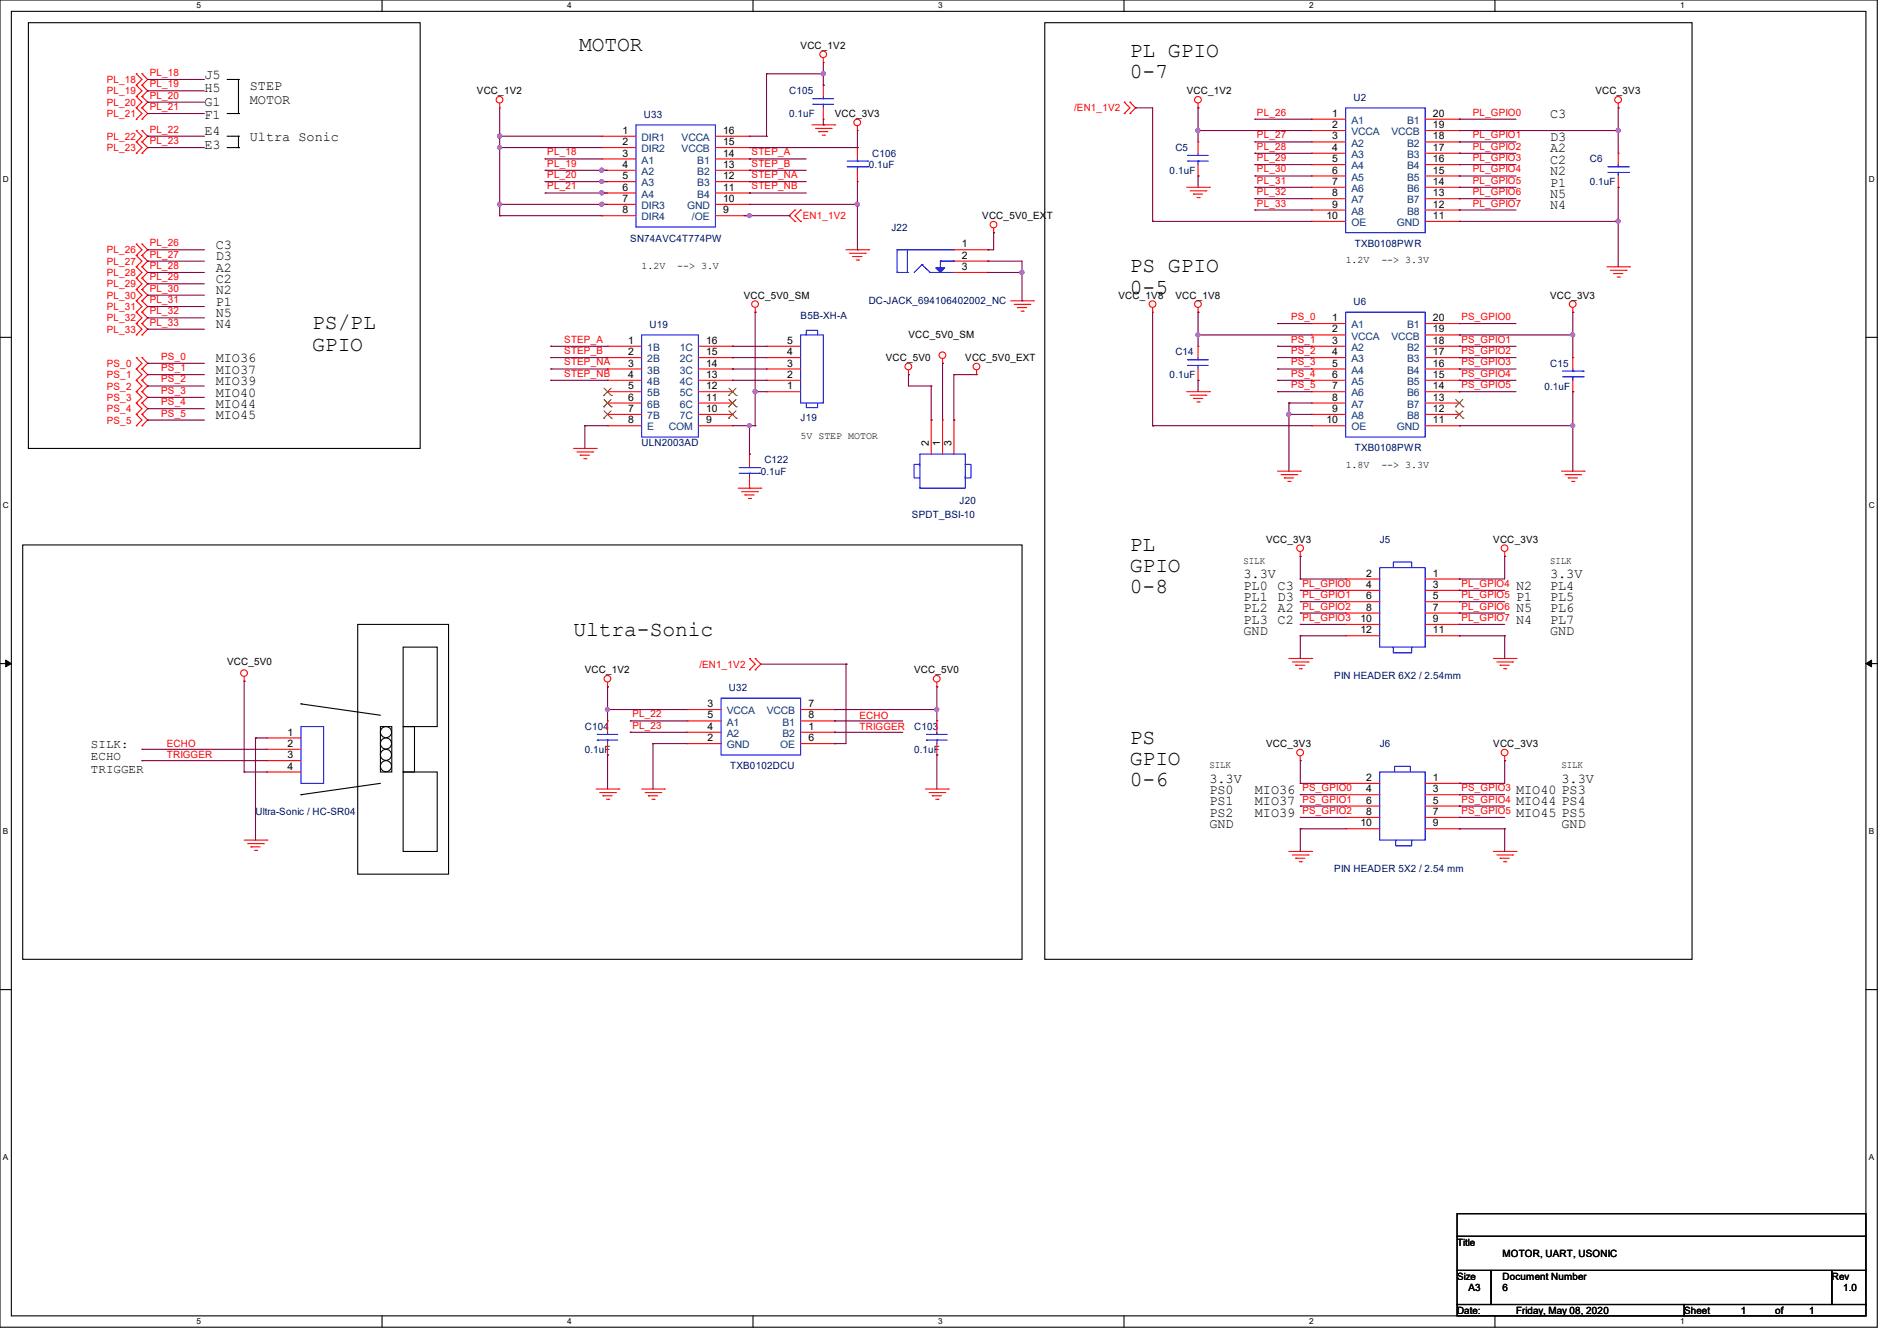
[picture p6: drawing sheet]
<svg xmlns="http://www.w3.org/2000/svg" width="297mm" height="210mm" viewBox="0 0 297 210" stroke-linecap="round" stroke-linejoin="round" font-family="sans-serif">
<defs><g id="words">
<g font-size="3.3">
<text x="90.7" y="8">MOTOR</text>
<text x="176.9" y="8.9">PL GPIO</text>
<text x="176.9" y="12.2">0-7</text>
<text x="176.9" y="42.7">PS GPIO</text>
<text x="176.9" y="46">0-5</text>
<text x="48.9" y="51.6">PS/PL</text>
<text x="48.9" y="54.9">GPIO</text>
<text x="176.9" y="86.2">PL</text>
<text x="176.9" y="89.6">GPIO</text>
<text x="176.9" y="92.9">0-8</text>
<text x="89.8" y="99.6">Ultra-Sonic</text>
<text x="176.9" y="116.5">PS</text>
<text x="176.9" y="119.8">GPIO</text>
<text x="176.9" y="123.1">0-6</text>
</g>
<g font-size="2.1">
<text x="32" y="12.3">J5</text>
<text x="32" y="14.4">H5</text>
<text x="32" y="16.6">G1</text>
<text x="39.1" y="14.1">STEP</text>
<text x="39.1" y="16.2">MOTOR</text>
<text x="32" y="18.7">F1</text>
<text x="32" y="21.2">E4</text>
<text x="32" y="23.3">E3</text>
<text x="39.1" y="22.1">Ultra Sonic</text>
<text x="242.7" y="18.5">C3</text>
<text x="242.7" y="22.1">D3</text>
<text x="242.7" y="23.9">A2</text>
<text x="242.7" y="25.7">C2</text>
<text x="242.7" y="27.4">N2</text>
<text x="242.7" y="29.2">P1</text>
<text x="242.7" y="31">N5</text>
<text x="242.7" y="32.8">N4</text>
<text x="33.8" y="39">C3</text>
<text x="33.8" y="40.8">D3</text>
<text x="33.8" y="42.5">A2</text>
<text x="33.8" y="44.3">C2</text>
<text x="33.8" y="46.1">N2</text>
<text x="33.8" y="47.9">P1</text>
<text x="33.8" y="49.7">N5</text>
<text x="33.8" y="51.4">N4</text>
<text x="33.8" y="56.8">MIO36</text>
<text x="33.8" y="58.5">MIO37</text>
<text x="33.8" y="65.7">MIO45</text>
<text x="33.8" y="63.9">MIO44</text>
<text x="33.8" y="62.1">MIO40</text>
<text x="33.8" y="60.3">MIO39</text>
<text x="194.7" y="94.1">PL1</text>
<text x="194.7" y="92.3">PL0</text>
<text x="194.7" y="90.6">3.3V</text>
<text x="194.7" y="95.9">PL2</text>
<text x="200" y="92.3">C3</text>
<text x="200" y="94.1">D3</text>
<text x="200" y="95.9">A2</text>
<text x="237.4" y="92.3">N2</text>
<text x="237.4" y="94.1">P1</text>
<text x="237.4" y="95.9">N5</text>
<text x="242.7" y="90.6">3.3V</text>
<text x="242.7" y="92.3">PL4</text>
<text x="242.7" y="94.1">PL5</text>
<text x="242.7" y="95.9">PL6</text>
<text x="194.7" y="99.4">GND</text>
<text x="194.7" y="97.7">PL3</text>
<text x="200" y="97.7">C2</text>
<text x="237.4" y="97.7">N4</text>
<text x="242.7" y="99.4">GND</text>
<text x="242.7" y="97.7">PL7</text>
<text x="189.4" y="122.6">3.3V</text>
<text x="189.4" y="124.3">PS0</text>
<text x="196.5" y="124.3">MIO36</text>
<text x="237.4" y="124.3">MIO40 PS3</text>
<text x="244.5" y="122.6">3.3V</text>
<text x="189.4" y="129.7">GND</text>
<text x="189.4" y="126.1">PS1</text>
<text x="189.4" y="127.9">PS2</text>
<text x="196.5" y="126.1">MIO37</text>
<text x="196.5" y="127.9">MIO39</text>
<text x="237.4" y="127.9">MIO45 PS5</text>
<text x="237.4" y="126.1">MIO44 PS4</text>
<text x="244.5" y="129.7">GND</text>
</g>
<g font-size="1.9">
<text x="14.2" y="117.1">SILK:</text>
<text x="14.2" y="119">ECHO</text>
<text x="14.2" y="121">TRIGGER</text>
</g>
<g font-size="1.6" fill="#f00">
<text x="23.5" y="11.9">PL_18</text>
<text x="16.7" y="13">PL_18</text>
<text x="16.7" y="14.8">PL_19</text>
<text x="16.7" y="16.6">PL_20</text>
<text x="23.5" y="13.7">PL_19</text>
<text x="23.5" y="15.5">PL_20</text>
<text x="23.5" y="17.2">PL_21</text>
<text x="168.2" y="17.4">/EN1_1V2</text>
<text x="16.7" y="18.3">PL_21</text>
<text x="16.7" y="21.9">PL_22</text>
<text x="16.7" y="23.7">PL_23</text>
<text x="23.5" y="20.8">PL_22</text>
<text x="23.5" y="22.6">PL_23</text>
<text x="196.8" y="18.1">PL_26</text>
<text x="196.8" y="21.7">PL_27</text>
<text x="196.8" y="23.5">PL_28</text>
<text x="230.6" y="21.7">PL_GPIO1</text>
<text x="230.6" y="23.5">PL_GPIO2</text>
<text x="230.6" y="18.1">PL_GPIO0</text>
<text x="85.7" y="24.3">PL_18</text>
<text x="85.7" y="29.7">PL_21</text>
<text x="85.7" y="26.1">PL_19</text>
<text x="85.7" y="27.9">PL_20</text>
<text x="117.7" y="24.3">STEP_A</text>
<text x="117.7" y="26.1">STEP_B</text>
<text x="117.7" y="27.9">STEP_NA</text>
<text x="117.7" y="29.7">STEP_NB</text>
<text x="196.8" y="25.2">PL_29</text>
<text x="196.8" y="27">PL_30</text>
<text x="196.8" y="28.8">PL_31</text>
<text x="230.6" y="25.2">PL_GPIO3</text>
<text x="230.6" y="27">PL_GPIO4</text>
<text x="230.6" y="28.8">PL_GPIO5</text>
<text x="125.7" y="34.3">EN1_1V2</text>
<text x="196.8" y="30.6">PL_32</text>
<text x="196.8" y="32.3">PL_33</text>
<text x="230.6" y="30.6">PL_GPIO6</text>
<text x="230.6" y="32.3">PL_GPIO7</text>
<text x="16.7" y="39.7">PL_26</text>
<text x="16.7" y="41.4">PL_27</text>
<text x="23.5" y="38.6">PL_26</text>
<text x="23.5" y="40.3">PL_27</text>
<text x="16.7" y="43.2">PL_28</text>
<text x="16.7" y="45">PL_29</text>
<text x="16.7" y="46.8">PL_30</text>
<text x="23.5" y="42.1">PL_28</text>
<text x="23.5" y="43.9">PL_29</text>
<text x="23.5" y="45.7">PL_30</text>
<text x="23.5" y="47.5">PL_31</text>
<text x="16.7" y="48.6">PL_31</text>
<text x="16.7" y="50.3">PL_32</text>
<text x="16.7" y="52.1">PL_33</text>
<text x="23.5" y="49.2">PL_32</text>
<text x="23.5" y="51">PL_33</text>
<text x="88.3" y="53.7">STEP_A</text>
<text x="202.1" y="50.1">PS_0</text>
<text x="202.1" y="53.7">PS_1</text>
<text x="228.8" y="50.1">PS_GPIO0</text>
<text x="228.8" y="53.7">PS_GPIO1</text>
<text x="16.7" y="57.4">PS_0</text>
<text x="16.7" y="59.2">PS_1</text>
<text x="25.2" y="56.3">PS_0</text>
<text x="25.2" y="58.1">PS_1</text>
<text x="25.2" y="59.9">PS_2</text>
<text x="88.3" y="55.5">STEP_B</text>
<text x="88.3" y="57.2">STEP_NA</text>
<text x="88.3" y="59">STEP_NB</text>
<text x="202.1" y="55.5">PS_2</text>
<text x="202.1" y="57.2">PS_3</text>
<text x="202.1" y="59">PS_4</text>
<text x="228.8" y="55.5">PS_GPIO2</text>
<text x="228.8" y="57.2">PS_GPIO3</text>
<text x="228.8" y="59">PS_GPIO4</text>
<text x="16.7" y="61">PS_2</text>
<text x="16.7" y="62.8">PS_3</text>
<text x="16.7" y="64.6">PS_4</text>
<text x="25.2" y="61.7">PS_3</text>
<text x="25.2" y="63.5">PS_4</text>
<text x="25.2" y="65.2">PS_5</text>
<text x="202.1" y="60.8">PS_5</text>
<text x="228.8" y="60.8">PS_GPIO5</text>
<text x="16.7" y="66.3">PS_5</text>
<text x="203.9" y="91.9">PL_GPIO0</text>
<text x="203.9" y="93.7">PL_GPIO1</text>
<text x="203.9" y="95.5">PL_GPIO2</text>
<text x="228.8" y="91.9">PL_GPIO4</text>
<text x="228.8" y="93.7">PL_GPIO5</text>
<text x="228.8" y="95.5">PL_GPIO6</text>
<text x="203.9" y="97.2">PL_GPIO3</text>
<text x="228.8" y="97.2">PL_GPIO7</text>
<text x="109.5" y="104.6">/EN1_1V2</text>
<text x="99" y="112.3">PL_22</text>
<text x="134.6" y="112.6">ECHO</text>
<text x="26.1" y="117">ECHO</text>
<text x="26.1" y="118.8">TRIGGER</text>
<text x="99" y="114.1">PL_23</text>
<text x="134.6" y="114.3">TRIGGER</text>
<text x="203.9" y="123.9">PS_GPIO0</text>
<text x="203.9" y="125.7">PS_GPIO1</text>
<text x="228.8" y="123.9">PS_GPIO3</text>
<text x="228.8" y="125.7">PS_GPIO4</text>
<text x="203.9" y="127.5">PS_GPIO2</text>
<text x="228.8" y="127.5">PS_GPIO5</text>
</g>
<g font-size="1.6">
<text x="125.3" y="7.7">VCC_1V2</text>
<text x="74.7" y="14.8">VCC_1V2</text>
<text x="185.8" y="14.8">VCC_1V2</text>
<text x="249.8" y="14.8">VCC_3V3</text>
<text x="97.4" y="21">1</text>
<text x="97.4" y="22.7">2</text>
<text x="113.2" y="22.7">15</text>
<text x="113.2" y="21">16</text>
<text x="130.7" y="18.3">VCC_3V3</text>
<text x="208.6" y="21.8">3</text>
<text x="208.6" y="23.6">4</text>
<text x="208.6" y="20.1">2</text>
<text x="208.6" y="18.3">1</text>
<text x="224.4" y="20.1">19</text>
<text x="224.4" y="21.8">18</text>
<text x="224.4" y="23.6">17</text>
<text x="224.4" y="18.3">20</text>
<text x="97.4" y="24.5">3</text>
<text x="97.4" y="26.3">4</text>
<text x="97.4" y="28.1">5</text>
<text x="97.4" y="29.8">6</text>
<text x="113.2" y="29.8">11</text>
<text x="113.2" y="28.1">12</text>
<text x="113.2" y="26.3">13</text>
<text x="113.2" y="24.5">14</text>
<text x="208.6" y="25.4">5</text>
<text x="208.6" y="27.2">6</text>
<text x="208.6" y="29">7</text>
<text x="224.4" y="25.4">16</text>
<text x="224.4" y="27.2">15</text>
<text x="224.4" y="29">14</text>
<text x="97.4" y="31.6">7</text>
<text x="97.4" y="33.4">8</text>
<text x="113.2" y="33.4">9</text>
<text x="113.2" y="31.6">10</text>
<text x="153.8" y="34.3">VCC_5V0_EXT</text>
<text x="207.7" y="34.3">10</text>
<text x="208.6" y="30.7">8</text>
<text x="208.6" y="32.5">9</text>
<text x="224.4" y="30.7">13</text>
<text x="224.4" y="32.5">12</text>
<text x="224.4" y="34.3">11</text>
<text x="150.6" y="40.5">2</text>
<text x="150.6" y="38.7">1</text>
<text x="210.7" y="41.2">1.2V</text>
<text x="216.3" y="41.2">--&gt; 3.3V</text>
<text x="100.5" y="42.1">1.2V</text>
<text x="106" y="42.1">--&gt; 3.V</text>
<text x="116.5" y="46.8">VCC_5V0_SM</text>
<text x="150.6" y="42.3">3</text>
<text x="175.1" y="46.8">VCC_1V8</text>
<text x="184" y="46.8">VCC_1V8</text>
<text x="242.7" y="46.8">VCC_3V3</text>
<text x="98.3" y="53.8">1</text>
<text x="110.6" y="53.8">16</text>
<text x="123.2" y="53.8">5</text>
<text x="142.2" y="53">VCC_5V0_SM</text>
<text x="208.6" y="53.8">3</text>
<text x="208.6" y="52.1">2</text>
<text x="208.6" y="50.3">1</text>
<text x="224.4" y="52.1">19</text>
<text x="224.4" y="53.8">18</text>
<text x="224.4" y="50.3">20</text>
<text x="98.3" y="55.6">2</text>
<text x="98.3" y="57.4">3</text>
<text x="98.3" y="59.2">4</text>
<text x="110.6" y="59.2">13</text>
<text x="110.6" y="57.4">14</text>
<text x="110.6" y="55.6">15</text>
<text x="123.2" y="59.2">2</text>
<text x="123.2" y="57.4">3</text>
<text x="123.2" y="55.6">4</text>
<text x="138.7" y="56.6">VCC_5V0</text>
<text x="151.1" y="56.6">VCC_5V0_EXT</text>
<text x="208.6" y="55.6">4</text>
<text x="208.6" y="57.4">5</text>
<text x="208.6" y="59.2">6</text>
<text x="224.4" y="55.6">17</text>
<text x="224.4" y="57.4">16</text>
<text x="224.4" y="59.2">15</text>
<text x="98.3" y="61">5</text>
<text x="98.3" y="62.7">6</text>
<text x="98.3" y="64.5">7</text>
<text x="110.6" y="64.5">10</text>
<text x="110.6" y="62.7">11</text>
<text x="110.6" y="61">12</text>
<text x="123.2" y="61">1</text>
<text x="208.6" y="61">7</text>
<text x="208.6" y="62.7">8</text>
<text x="208.6" y="64.5">9</text>
<text x="224.4" y="61">14</text>
<text x="224.4" y="62.7">13</text>
<text x="224.4" y="64.5">12</text>
<text x="98.3" y="66.3">8</text>
<text x="110.6" y="66.3">9</text>
<text x="125.3" y="68.8">5V STEP MOTOR</text>
<text x="145.4" y="69.9" transform="rotate(-90 145.4 69.9)">2</text>
<text x="147.2" y="69.9" transform="rotate(-90 147.2 69.9)">1</text>
<text x="149" y="69.9" transform="rotate(-90 149 69.9)">3</text>
<text x="207.7" y="66.3">10</text>
<text x="224.4" y="66.3">11</text>
<text x="210.7" y="73.2">1.8V</text>
<text x="216.3" y="73.2">--&gt; 3.3V</text>
<text x="194.7" y="88.3">SILK</text>
<text x="198.2" y="85">VCC_3V3</text>
<text x="233.8" y="85">VCC_3V3</text>
<text x="242.7" y="88.3">SILK</text>
<text x="213.9" y="90.3">2</text>
<text x="213.9" y="92.1">4</text>
<text x="213.9" y="93.9">6</text>
<text x="213.9" y="95.6">8</text>
<text x="224.4" y="90.3">1</text>
<text x="224.4" y="92.1">3</text>
<text x="224.4" y="93.9">5</text>
<text x="224.4" y="95.6">7</text>
<text x="213" y="97.4">10</text>
<text x="213" y="99.2">12</text>
<text x="224.4" y="97.4">9</text>
<text x="224.4" y="99.2">11</text>
<text x="35.6" y="104.2">VCC_5V0</text>
<text x="91.6" y="105.4">VCC_1V2</text>
<text x="143.1" y="105.4">VCC_5V0</text>
<text x="110.8" y="110.7">3</text>
<text x="110.8" y="112.5">5</text>
<text x="126.6" y="112.5">8</text>
<text x="126.6" y="110.7">7</text>
<text x="45" y="115.2">1</text>
<text x="45" y="117">2</text>
<text x="45" y="118.7">3</text>
<text x="110.8" y="114.3">4</text>
<text x="110.8" y="116.1">2</text>
<text x="126.6" y="116.1">6</text>
<text x="126.6" y="114.3">1</text>
<text x="198.2" y="117">VCC_3V3</text>
<text x="233.8" y="117">VCC_3V3</text>
<text x="45" y="120.5">4</text>
<text x="189.4" y="120.4">SILK</text>
<text x="213.9" y="122.3">2</text>
<text x="213.9" y="124.1">4</text>
<text x="213.9" y="125.9">6</text>
<text x="224.4" y="122.3">1</text>
<text x="224.4" y="124.1">3</text>
<text x="224.4" y="125.9">5</text>
<text x="244.5" y="120.4">SILK</text>
<text x="213" y="129.4">10</text>
<text x="213.9" y="127.6">8</text>
<text x="224.4" y="127.6">7</text>
<text x="224.4" y="129.4">9</text>
<text x="228.1" y="195.1">Title</text>
<text x="235.2" y="196.8">MOTOR, UART, USONIC</text>
<text x="228.1" y="200.4">Size</text>
<text x="229.9" y="202.2">A3</text>
<text x="235.2" y="200.4">Document Number</text>
<text x="235.2" y="202.2">6</text>
<text x="286.8" y="200.4">Rev</text>
<text x="288.6" y="202.2">1.0</text>
<text x="228.1" y="205.7">Date:</text>
<text x="237.4" y="205.7">Friday, May 08, 2020</text>
<text x="263.7" y="205.7">Sheet</text>
<text x="272.6" y="205.7">1</text>
<text x="277.9" y="205.7">of</text>
<text x="283.2" y="205.7">1</text>
</g>
<g font-size="1.6" fill="#000080">
<text x="123.6" y="14.8">C105</text>
<text x="211.9" y="15.8">U2</text>
<text x="100.8" y="18.5">U33</text>
<text x="123.6" y="18.3">0.1uF</text>
<text x="184" y="23.7">C5</text>
<text x="136" y="26.3">0.1uF</text>
<text x="136.6" y="24.6">C106</text>
<text x="183.1" y="27.2">0.1uF</text>
<text x="248.9" y="25.4">C6</text>
<text x="248.9" y="29">0.1uF</text>
<text x="98.7" y="37.9">SN74AVC4T774PW</text>
<text x="139.6" y="36.1">J22</text>
<text x="212.1" y="38.6">TXB0108PWR</text>
<text x="136" y="47.7">DC-JACK_694106402002_NC</text>
<text x="211.9" y="47.8">U6</text>
<text x="101.7" y="51.4">U19</text>
<text x="125.3" y="50">B5B-XH-A</text>
<text x="183.1" y="59.2">0.1uF</text>
<text x="184" y="55.7">C14</text>
<text x="242.7" y="57.4">C15</text>
<text x="125.3" y="66">J19</text>
<text x="241.8" y="61">0.1uF</text>
<text x="100.5" y="69.9">ULN2003AD</text>
<text x="212.1" y="70.6">TXB0108PWR</text>
<text x="119.1" y="74.3">0.1uF</text>
<text x="119.7" y="72.6">C122</text>
<text x="142.8" y="81.1">SPDT_BSI-10</text>
<text x="150.2" y="78.9">J20</text>
<text x="216" y="85">J5</text>
<text x="208.9" y="106.3">PIN HEADER 6X2 / 2.54mm</text>
<text x="114.1" y="108.3">U32</text>
<text x="91.6" y="114.3">C104</text>
<text x="91.6" y="117.9">0.1uF</text>
<text x="143.1" y="114.3">C103</text>
<text x="143.1" y="117.9">0.1uF</text>
<text x="216" y="117">J6</text>
<text x="114.3" y="120.4">TXB0102DCU</text>
<text x="40" y="127.7">Ultra-Sonic / HC-SR04</text>
<text x="208.9" y="136.6">PIN HEADER 5X2 / 2.54 mm</text>
</g>
<g font-size="1.6" fill="#004080">
<text x="100.5" y="22.1">DIR1</text>
<text x="100.5" y="23.8">DIR2</text>
<text x="106.7" y="23.8">VCCB</text>
<text x="106.7" y="22.1">VCCA</text>
<text x="211.6" y="22.9">A2</text>
<text x="211.6" y="21.2">VCCA</text>
<text x="211.6" y="19.4">A1</text>
<text x="217.8" y="21.2">VCCB</text>
<text x="220.3" y="22.9">B2</text>
<text x="220.3" y="19.4">B1</text>
<text x="100.5" y="25.6">A1</text>
<text x="100.5" y="27.4">A2</text>
<text x="100.5" y="29.2">A3</text>
<text x="109.2" y="29.2">B3</text>
<text x="109.2" y="27.4">B2</text>
<text x="109.2" y="25.6">B1</text>
<text x="211.6" y="24.7">A3</text>
<text x="211.6" y="26.5">A4</text>
<text x="211.6" y="28.3">A5</text>
<text x="220.3" y="24.7">B3</text>
<text x="220.3" y="26.5">B4</text>
<text x="220.3" y="28.3">B5</text>
<text x="100.5" y="30.9">A4</text>
<text x="100.5" y="32.7">DIR3</text>
<text x="100.5" y="34.5">DIR4</text>
<text x="107.6" y="32.7">GND</text>
<text x="108.3" y="34.5">/OE</text>
<text x="109.2" y="30.9">B4</text>
<text x="211.6" y="30.1">A6</text>
<text x="211.6" y="31.8">A7</text>
<text x="211.6" y="33.6">A8</text>
<text x="211.6" y="35.4">OE</text>
<text x="218.7" y="35.4">GND</text>
<text x="220.3" y="30.1">B6</text>
<text x="220.3" y="31.8">B7</text>
<text x="220.3" y="33.6">B8</text>
<text x="211.6" y="53.2">VCCA</text>
<text x="211.6" y="51.4">A1</text>
<text x="217.8" y="53.2">VCCB</text>
<text x="220.3" y="51.4">B1</text>
<text x="101.3" y="54.9">1B</text>
<text x="101.3" y="56.7">2B</text>
<text x="101.3" y="58.5">3B</text>
<text x="106.4" y="58.5">3C</text>
<text x="106.4" y="56.7">2C</text>
<text x="106.4" y="54.9">1C</text>
<text x="211.6" y="54.9">A2</text>
<text x="211.6" y="56.7">A3</text>
<text x="211.6" y="58.5">A4</text>
<text x="220.3" y="54.9">B2</text>
<text x="220.3" y="56.7">B3</text>
<text x="220.3" y="58.5">B4</text>
<text x="101.3" y="60.3">4B</text>
<text x="101.3" y="62.1">5B</text>
<text x="101.3" y="63.8">6B</text>
<text x="101.3" y="65.6">7B</text>
<text x="106.4" y="65.6">7C</text>
<text x="106.4" y="63.8">6C</text>
<text x="106.4" y="62.1">5C</text>
<text x="106.4" y="60.3">4C</text>
<text x="211.6" y="60.3">A5</text>
<text x="211.6" y="62.1">A6</text>
<text x="211.6" y="63.8">A7</text>
<text x="211.6" y="65.6">A8</text>
<text x="220.3" y="60.3">B5</text>
<text x="220.3" y="62.1">B6</text>
<text x="220.3" y="63.8">B7</text>
<text x="220.3" y="65.6">B8</text>
<text x="101.3" y="67.4">E</text>
<text x="104.7" y="67.4">COM</text>
<text x="211.6" y="67.4">OE</text>
<text x="218.7" y="67.4">GND</text>
<text x="113.8" y="111.8">VCCA</text>
<text x="113.8" y="113.6">A1</text>
<text x="120.1" y="111.8">VCCB</text>
<text x="122.5" y="113.6">B1</text>
<text x="113.8" y="115.4">A2</text>
<text x="113.8" y="117.2">GND</text>
<text x="122.1" y="117.2">OE</text>
<text x="122.5" y="115.4">B2</text>
</g>
<g font-size="1.3">
<text x="30.8" y="1.3">5</text>
<text x="88.8" y="1.3">4</text>
<text x="146.9" y="1.3">3</text>
<text x="205" y="1.3">2</text>
<text x="263.1" y="1.3">1</text>
<text x=".5" y="28.4">D</text>
<text x="292.6" y="28.4">D</text>
<text x=".5" y="79.5">C</text>
<text x="292.6" y="79.5">C</text>
<text x=".5" y="130.6">B</text>
<text x="292.6" y="130.6">B</text>
<text x=".5" y="181.7">A</text>
<text x="292.6" y="181.7">A</text>
<text x="30.8" y="207.4">5</text>
<text x="88.8" y="207.4">4</text>
<text x="146.9" y="207.4">3</text>
<text x="205" y="207.4">2</text>
<text x="263.1" y="207.4">1</text>
</g>
</g></defs>
<path d="M0 0h293.9v207.9h-293.9zM1.8 1.8h290.3v204.3h-290.3z" fill="none" stroke="#000" stroke-width=".17"/>
<g fill="#fff">
<path d="M30.8 .2h.7v1.4h-.7z"/>
<path d="M30.8 206.2h.7v1.4h-.7z"/>
</g>
<path d="M59.8 0v1.8M59.8 206.1v1.8" fill="none" stroke="#000" stroke-width=".17"/>
<g fill="#fff">
<path d="M88.8 .2h.7v1.4h-.7z"/>
<path d="M88.8 206.2h.7v1.4h-.7z"/>
</g>
<path d="M117.9 0v1.8M117.9 206.1v1.8" fill="none" stroke="#000" stroke-width=".17"/>
<g fill="#fff">
<path d="M146.9 .2h.7v1.4h-.7z"/>
<path d="M146.9 206.2h.7v1.4h-.7z"/>
</g>
<path d="M176 0v1.8M176 206.1v1.8" fill="none" stroke="#000" stroke-width=".17"/>
<g fill="#fff">
<path d="M205 .2h.7v1.4h-.7z"/>
<path d="M205 206.2h.7v1.4h-.7z"/>
</g>
<path d="M234.1 0v1.8M234.1 206.1v1.8" fill="none" stroke="#000" stroke-width=".17"/>
<g fill="#fff">
<path d="M263.1 .2h.6v1.4h-.6z"/>
<path d="M263.1 206.2h.6v1.4h-.6z"/>
<path d="M.5 27.3h.9v1.4h-.9z"/>
<path d="M292.6 27.3h.9v1.4h-.9z"/>
<path d="M.5 78.4h.9v1.4h-.9z"/>
<path d="M292.6 78.4h.9v1.4h-.9z"/>
</g>
<path d="M0 52.8h1.8M292.1 52.8h1.8" fill="none" stroke="#000" stroke-width=".17"/>
<g fill="#fff">
<path d="M.5 129.5h.8v1.4h-.8z"/>
<path d="M292.6 129.5h.8v1.4h-.8z"/>
</g>
<path d="M0 103.9h1.8M292.1 103.9h1.8" fill="none" stroke="#000" stroke-width=".17"/>
<path d="M.9 103.4l.9 .5-.9 .5zM292.1 103.9l.9-.5v1z" fill="#000" stroke="#000" stroke-width=".16"/>
<g fill="#fff">
<path d="M.5 180.5h.8v1.4h-.8z"/>
<path d="M292.6 180.5h.8v1.4h-.8z"/>
</g>
<g fill="none" stroke="#000" stroke-width=".17">
<path d="M4.4 3.6h61.4v66.6h-61.4zM35.6 17.8h1.7M35.6 12.4h1.7M37.3 17.8h.1M37.3 12.4h.1M37.3 12.4v5.4M163.6 3.6h101.3v146.6h-101.3zM35.6 21.3h1.7M35.6 23.1h1.7M37.3 23.1h.1M37.3 21.3h.1M37.3 21.3v1.8"/>
<path d="M3.6 85.3h156.4v64.9h-156.4zM56 97.8h14.2v39.1h-14.2zM47.1 110.2h.1M47.1 110.2l12.5 1.8M59.6 113.8h1.7v7.1h-1.7zM63.1 101.3h5.4v12.5h-5.4zM63.1 113.8h1.8v7.1h-1.8zM47.1 124.5h.1M59.6 122.7l-12.5 1.8M63.1 120.9h5.4v12.4h-5.4zM0 155h1.8M292.1 155h1.8"/>
<path d="M228.1 190.1h64v3.5h-64zM228.1 193.6h64v5.4h-64zM228.1 199h5.4v5.3h-5.4zM233.5 199h53.3v5.3h-53.3zM286.8 199h5.3v5.3h-5.3zM228.1 204.3h35.6v1.8h-35.6zM263.7 204.3h28.4v1.8h-28.4z"/>
<circle cx="60.4" cy="114.7" r=".87"/>
<circle cx="60.4" cy="116.4" r=".87"/>
<circle cx="60.4" cy="120" r=".87"/>
<circle cx="60.4" cy="118.2" r=".87"/>
</g>
<g fill="none" stroke="#f00" stroke-width=".17">
<path d="M21.3 13.3h.1M21.3 11.6h.1M21.3 15.1h.1M21.3 16.9h.1M21.3 18.7h.1M21.3 11.6l.9 .8-.9 .9M21.3 13.3l.9 .9-.9 .9M21.3 15.1l.9 .9-.9 .9M21.3 16.9l.9 .9-.9 .9M22.2 11.6h.1M22.2 13.3h.1M22.2 15.1h.1"/>
<path d="M22.2 16.9h.1M22.2 18.7h.1M22.2 11.6l.9 .8-.9 .9M22.2 13.3l.9 .9-.9 .9M22.2 15.1l.9 .9-.9 .9M22.2 16.9l.9 .9-.9 .9M78.2 16.9h.1M78.2 16.2v.7M127.1 19.6h3.6M128.9 9.8h.1M128.9 13.3h.1M128.9 18.7h.1"/>
<path d="M128.9 9.1v.7M128.9 13.3v1.8M128.9 16.9v1.8M130.7 19.6h.1M134.2 19.7v.7M176 17.8h.1M176 16h.1M176 16l.9 .9-.9 .9M176.9 16h.1M176.9 17.8h.1M176.9 16l.9 .9-.9 .9M187.6 16.9h.1"/>
<path d="M187.6 16.2v.7M205.4 18.7h.1M205.4 18.7h5.3M223.1 18.7h5.4M228.5 18.7h.1M253.4 16.9h.1M253.4 16.2v.7M21.3 22.2h.1M21.3 20.4h.1M21.3 24h.1M21.3 38.2h.1M21.3 20.4l.9 .9-.9 .9"/>
<path d="M21.3 22.2l.9 .9-.9 .9M21.3 38.2l.9 .9-.9 .9M22.2 20.4h.1M22.2 22.2h.1M22.2 24h.1M22.2 38.2h.1M22.2 20.4l.9 .9-.9 .9M22.2 22.2l.9 .9-.9 .9M22.2 38.2l.9 .9-.9 .9M94.2 21.3h.1M94.2 23.1h.1M94.2 24.9h.1"/>
<path d="M94.2 26.7h.1M94.2 28.4h.1M94.2 30.2h.1M94.2 32h.1M94.2 33.8h.1M94.2 21.3h5.4M94.2 23.1h5.4M94.2 24.9h5.4M94.2 26.7h5.4M94.2 28.4h5.4M94.2 30.2h5.4M94.2 32h5.4"/>
<path d="M94.2 33.8h5.4M112 21.3h5.3M112 23.1h5.3M112 24.9h5.3M112 26.7h5.3M112 28.4h5.3M112 30.2h5.3M112 32h5.3M112 33.8h5.3M117.3 33.8h.1M117.3 32h.1M117.3 30.2h.1"/>
<path d="M117.3 28.4h.1M117.3 26.7h.1M117.3 24.9h.1M117.3 23.1h.1M117.3 21.3h.1M124.5 32.9h.1M124.5 34.7h.1M124.5 32.9l-.9 .9 .9 .9M125.3 34.7h.1M125.3 32.9h.1M125.3 32.9l-.8 .9 .8 .9M127.7 20.1h2.4"/>
<path d="M128.2 20.6h.1M128.2 20.6h1.4M128.7 21.2h.4M129.1 21.2h.1M130.1 20.1h.1M132.5 39.1h3.5M133 39.7h2.5M134.2 20.4h.1M134.2 23.1h.1M134.2 28.4h.1M134.2 23.1v1.8M134.2 26.7v1.7"/>
<path d="M135.5 39.7h.1M136 39.1h.1M149.4 39.1h5.3M154.7 39.1h.1M155.6 36.4h.1M155.6 35.7v.7M185.8 29.3h3.6M186.4 29.9h2.4M186.9 30.4h.1M186.9 30.4h1.4M187.4 30.9h.3M187.6 22.2h.1"/>
<path d="M187.6 27.6h.1M187.6 22.2v1.8M187.6 25.8v1.8M187.7 30.9h.1M188.8 29.9h.1M189.4 29.3h.1M205.4 22.2h.1M205.4 24h.1M205.4 25.8h.1M205.4 27.6h.1M205.4 29.3h.1M205.4 31.1h.1"/>
<path d="M205.4 32.9h.1M205.4 20.4h.1M205.4 34.7h.1M205.4 29.3h5.3M205.4 22.2h5.3M205.4 24h5.3M205.4 25.8h5.3M205.4 27.6h5.3M205.4 31.1h5.3M205.4 32.9h5.3M205.4 20.4h5.3M205.4 34.7h5.3"/>
<path d="M223.1 29.3h5.4M223.1 22.2h5.4M223.1 24h5.4M223.1 25.8h5.4M223.1 27.6h5.4M223.1 31.1h5.4M223.1 32.9h5.4M223.1 20.4h5.4M223.1 34.7h5.4M228.5 20.4h.1M228.5 22.2h.1M228.5 24h.1"/>
<path d="M228.5 25.8h.1M228.5 27.6h.1M228.5 29.3h.1M228.5 31.1h.1M228.5 32.9h.1M228.5 34.7h.1M253.4 24h.1M253.4 29.3h.1M253.4 24v1.8M253.4 27.6v1.7M21.3 40h.1M21.3 41.8h.1"/>
<path d="M21.3 43.6h.1M21.3 45.3h.1M21.3 47.1h.1M21.3 48.9h.1M21.3 50.7h.1M21.3 52.5h.1M21.3 57.8h.1M21.3 56h.1M21.3 59.6h.1M21.3 40l.9 .9-.9 .9M21.3 41.8l.9 .9-.9 .9M21.3 43.6l.9 .8-.9 .9"/>
<path d="M21.3 45.3l.9 .9-.9 .9M21.3 47.1l.9 .9-.9 .9M21.3 48.9l.9 .9-.9 .9M21.3 50.7l.9 .9-.9 .9M21.3 56l.9 .9-.9 .9M21.3 57.8l.9 .9-.9 .9M21.3 59.6l.9 .9-.9 .8M22.2 40h.1M22.2 41.8h.1M22.2 43.6h.1M22.2 45.3h.1M22.2 47.1h.1"/>
<path d="M22.2 48.9h.1M22.2 50.7h.1M22.2 52.5h.1M22.2 56h.1M22.2 57.8h.1M22.2 59.6h.1M22.2 40l.9 .9-.9 .9M22.2 41.8l.9 .9-.9 .9M22.2 43.6l.9 .8-.9 .9M22.2 45.3l.9 .9-.9 .9M22.2 47.1l.9 .9-.9 .9M22.2 48.9l.9 .9-.9 .9"/>
<path d="M22.2 50.7l.9 .9-.9 .9M22.2 56l.9 .9-.9 .9M22.2 57.8l.9 .9-.9 .9M22.2 59.6l.9 .9-.9 .8M95.1 54.2h.1M95.1 56h.1M95.1 57.8h.1M95.1 59.6h.1M95.1 54.2h5.4M95.1 56h5.4M95.1 57.8h5.4M95.1 59.6h5.4"/>
<path d="M109.3 54.2h5.4M109.3 56h5.4M109.3 57.8h5.4M109.3 59.6h5.4M114.7 59.6h.1M114.7 57.8h.1M114.7 56h.1M114.7 54.2h.1M118.2 48.9h.1M118.2 48.2v.7M120 59.6h.1M120 57.8h.1"/>
<path d="M120 56h.1M120 54.2h.1M120 54.2h5.3M120 56h5.3M120 57.8h5.3M120 59.6h5.3M133.5 40.2h.1M133.5 40.2h1.5M134.1 40.7h.3M134.4 40.7h.1M142.2 58.7h.1M142.2 58v.7"/>
<path d="M147.6 56.9h.1M147.6 56.2v.7M149.4 42.7h5.3M149.4 40.9h5.3M152.9 58.7h.1M152.9 58v.7M154.7 42.7h.1M154.7 40.9h.1M158.2 47.1h3.6M158.8 47.7h2.4M159.3 48.2h.1M159.3 48.2h1.4"/>
<path d="M159.9 48.7h.3M160.2 48.7h.1M161.2 47.7h.1M161.8 47.1h.1M180.5 48.9h.1M180.5 48.2v.7M187.6 48.9h.1M187.6 54.2h.1M187.6 59.6h.1M187.6 48.2v.7M187.6 54.2v1.8M187.6 57.8v1.8"/>
<path d="M205.4 54.2h.1M205.4 56h.1M205.4 57.8h.1M205.4 59.6h.1M205.4 52.5h.1M205.4 50.7h.1M205.4 54.2h5.3M205.4 56h5.3M205.4 57.8h5.3M205.4 59.6h5.3M205.4 52.5h5.3M205.4 50.7h5.3"/>
<path d="M223.1 54.2h5.4M223.1 56h5.4M223.1 57.8h5.4M223.1 59.6h5.4M223.1 52.5h5.4M223.1 50.7h5.4M228.5 52.5h.1M228.5 54.2h.1M228.5 56h.1M228.5 57.8h.1M228.5 59.6h.1M228.5 50.7h.1"/>
<path d="M246.3 48.9h.1M246.3 56h.1M246.3 48.2v.7M246.3 56v1.8M246.3 59.6v1.7M251.6 41.8h3.5M252.1 42.3h2.5M252.6 42.8h.1M252.6 42.8h1.5M253.2 43.4h.3M253.5 43.4h.1M254.6 42.3h.1"/>
<path d="M255.1 41.8h.1M21.3 61.3h.1M21.3 63.1h.1M21.3 64.9h.1M21.3 66.7h.1M21.3 61.3l.9 .9-.9 .9M21.3 63.1l.9 .9-.9 .9M21.3 64.9l.9 .9-.9 .9M22.2 61.3h.1M22.2 63.1h.1M22.2 64.9h.1M22.2 66.7h.1"/>
<path d="M22.2 61.3l.9 .9-.9 .9M22.2 63.1l.9 .9-.9 .9M22.2 64.9l.9 .9-.9 .9M89.8 70.2h3.5M90.3 70.8h2.5M90.8 71.3h.1M90.8 71.3h1.5M91.4 71.8h.3M91.7 71.8h.1M92.8 70.8h.1M93.3 70.2h.1M95.1 61.3h.1"/>
<path d="M95.1 63.1h.1M95.1 64.9h.1M95.1 66.7h.1M95.1 61.3h5.4M95.1 63.1h5.4M95.1 64.9h5.4M95.1 66.7h5.4M109.3 61.3h5.4M109.3 63.1h5.4M109.3 64.9h5.4M109.3 66.7h5.4M114.7 66.7h.1"/>
<path d="M114.7 64.9h.1M114.7 63.1h.1M114.7 61.3h.1M115.6 76.5h3.5M116.1 77h2.5M116.6 77.5h.1M116.6 77.5h1.5M117.2 78.1h.3M117.3 71.1h.1M117.3 76.5h.1M117.3 71.1v1.8M117.3 74.7v1.8"/>
<path d="M117.5 78.1h.1M118.6 77h.1M119.1 76.5h.1M120 61.3h.1M120 61.3h5.3M145.8 65.8h.1M145.8 65.8v5.3M147.6 65.8h.1M147.6 65.8v5.3M149.4 65.8h.1M149.4 65.8v5.3M185.8 61.3h3.6"/>
<path d="M186.4 61.9h2.4M186.9 62.4h.1M186.9 62.4h1.4M187.4 62.9h.3M187.7 62.9h.1M188.8 61.9h.1M189.4 61.3h.1M200 73.8h3.6M200.6 74.3h2.4M201.1 74.8h.1M201.1 74.8h1.4M201.6 75.4h.4"/>
<path d="M202 75.4h.1M203 74.3h.1M203.6 73.8h.1M205.4 61.3h.1M205.4 63.1h.1M205.4 64.9h.1M205.4 66.7h.1M205.4 61.3h5.3M205.4 63.1h5.3M205.4 64.9h5.3M205.4 66.7h5.3M223.1 61.3h5.4"/>
<path d="M223.1 63.1h5.4M223.1 64.9h5.4M223.1 66.7h5.4M228.5 61.3h.1M228.5 63.1h.1M228.5 64.9h.1M228.5 66.7h.1M244.5 73.8h3.5M245 74.3h2.5M245.5 74.8h.1M245.5 74.8h1.5M246.1 75.4h.3"/>
<path d="M246.3 61.3h.1M246.4 75.4h.1M247.5 74.3h.1M248 73.8h.1M203.6 87.1h.1M203.6 86.4v.7M210.7 90.7h.1M210.7 92.5h.1M210.7 94.2h.1M210.7 96h.1M210.7 97.8h.1M210.7 99.6h.1"/>
<path d="M210.7 90.7h5.3M210.7 92.5h5.3M210.7 94.2h5.3M210.7 96h5.3M210.7 97.8h5.3M210.7 99.6h5.3M223.1 90.7h5.4M223.1 92.5h5.4M223.1 94.2h5.4M223.1 96h5.4M223.1 97.8h5.4M223.1 99.6h5.4"/>
<path d="M228.5 90.7h.1M228.5 92.5h.1M228.5 94.2h.1M228.5 96h.1M228.5 97.8h.1M228.5 99.6h.1M235.6 87.1h.1M235.6 86.4v.7M38.2 106.7h.1M38.2 106v.7M41.8 115.6h.1M41.8 117.3h.1"/>
<path d="M41.8 119.1h.1M41.8 115.6h5.3M41.8 117.3h5.3M41.8 119.1h5.3M95.1 107.6h.1M95.1 112.9h.1M95.1 118.2h.1M95.1 106.8v.8M95.1 112.9v1.8M95.1 116.5v1.7M107.6 111.1h.1M107.6 112.9h.1"/>
<path d="M107.6 114.7h.1M107.6 116.5h.1M107.6 111.1h5.3M107.6 112.9h5.3M107.6 114.7h5.3M107.6 116.5h5.3M117.3 104.9h.1M117.3 103.1h.1M117.3 103.1l.9 .9-.9 .9M118.2 103.1h.1M118.2 104.9h.1M118.2 103.1l.9 .9-.9 .9"/>
<path d="M125.3 111.1h5.4M125.3 112.9h5.4M125.3 114.7h5.4M125.3 116.5h5.4M130.7 116.5h.1M130.7 114.7h.1M130.7 112.9h.1M130.7 111.1h.1M146.7 107.6h.1M146.7 112.9h.1M146.7 118.2h.1M146.7 106.8v.8"/>
<path d="M146.7 112.9v1.8M146.7 116.5v1.7M201.8 103.1h3.6M202.4 103.7h2.4M202.9 104.2h.1M202.9 104.2h1.4M203.4 104.7h.4M203.6 119.1h.1M203.6 118.4v.7M203.8 104.7h.1M204.8 103.7h.1M205.4 103.1h.1"/>
<path d="M233.8 103.1h3.6M234.4 103.7h2.4M234.9 104.2h.1M234.9 104.2h1.4M235.4 104.7h.4M235.6 119.1h.1M235.6 118.4v.7M235.8 104.7h.1M236.8 103.7h.1M237.4 103.1h.1M38.2 131.6h3.6M38.8 132.1h2.4"/>
<path d="M39.3 132.6h.1M39.3 132.6h1.4M39.8 133.2h.4M40.2 133.2h.1M41.2 132.1h.1M41.8 131.6h.1M41.8 120.9h.1M41.8 120.9h5.3M93.3 123.6h3.6M93.9 124.1h2.5M94.4 124.6h.1M94.4 124.6h1.4"/>
<path d="M95 125.2h.3M95.3 125.2h.1M96.4 124.1h.1M96.9 123.6h.1M100.5 123.6h3.5M101 124.1h2.5M101.5 124.6h.1M101.5 124.6h1.5M102.1 125.2h.3M102.4 125.2h.1M103.5 124.1h.1M104 123.6h.1"/>
<path d="M144.9 123.6h3.6M145.5 124.1h2.4M146 124.6h.1M146 124.6h1.4M146.5 125.2h.4M146.9 125.2h.1M147.9 124.1h.1M148.5 123.6h.1M201.8 133.3h3.6M202.4 133.9h2.4M202.9 134.4h.1M202.9 134.4h1.4"/>
<path d="M203.4 135h.4M203.8 135h.1M204.8 133.9h.1M205.4 133.3h.1M210.7 122.7h.1M210.7 124.5h.1M210.7 126.2h.1M210.7 128h.1M210.7 129.8h.1M210.7 122.7h5.3M210.7 124.5h5.3M210.7 126.2h5.3"/>
<path d="M210.7 128h5.3M210.7 129.8h5.3M223.1 122.7h5.4M223.1 124.5h5.4M223.1 126.2h5.4M223.1 128h5.4M223.1 129.8h5.4M228.5 122.7h.1M228.5 124.5h.1M228.5 126.2h.1M228.5 128h.1M228.5 129.8h.1"/>
<path d="M233.8 133.3h3.6M234.4 133.9h2.4M234.9 134.4h.1M234.9 134.4h1.4M235.4 135h.4M235.8 135h.1M236.8 133.9h.1M237.4 133.3h.1"/>
<circle cx="78.2" cy="15.6" r=".52"/>
<circle cx="128.9" cy="8.5" r=".52"/>
<circle cx="134.2" cy="19.2" r=".52"/>
<circle cx="187.6" cy="15.6" r=".52"/>
<circle cx="253.4" cy="15.6" r=".52"/>
<circle cx="155.6" cy="35.2" r=".52"/>
<circle cx="118.2" cy="47.6" r=".52"/>
<circle cx="142.2" cy="57.4" r=".52"/>
<circle cx="147.6" cy="55.6" r=".52"/>
<circle cx="152.9" cy="57.4" r=".52"/>
<circle cx="180.5" cy="47.6" r=".52"/>
<circle cx="187.6" cy="47.6" r=".52"/>
<circle cx="246.2" cy="47.6" r=".52"/>
<circle cx="203.6" cy="85.9" r=".52"/>
<circle cx="235.6" cy="85.9" r=".52"/>
<circle cx="38.2" cy="105.4" r=".52"/>
<circle cx="95.1" cy="106.3" r=".52"/>
<circle cx="146.7" cy="106.3" r=".52"/>
<circle cx="203.6" cy="117.9" r=".52"/>
<circle cx="235.6" cy="117.9" r=".52"/>
</g>
<g fill="none" stroke="#00f" stroke-width=".17">
<path d="M99.6 19.6h12.4v16h-12.4zM127.3 16.3h.1M127.3 15.5h.1M127.3 16.3h3.2M127.3 15.5h3.2M128.9 15.5h.1M128.9 16.3h.1M128.9 15.1v.4M128.9 16.3v.6M210.7 16.9h12.4v19.5h-12.4zM132.6 26.1h3.2M132.6 25.2h3.2"/>
<path d="M134.2 25.2h.1M134.2 26.1h.1M134.2 24.9v.3M134.2 26.1v.6M135.8 26.1h.1M135.8 25.2h.1M140.5 39.1h.1M140.5 39.1h8.9M140.5 39.1v3.6M142.1 39.1h.1M142.1 39.1v3.6M149.4 39.1h.1"/>
<path d="M186 25.2h.1M186 24.3h.1M186 25.2h3.2M186 24.3h3.2M187.6 24.3h.1M187.6 25.2h.1M187.6 24v.3M187.6 25.2v.6M251.8 26.1h3.2M251.8 27h3.2M253.4 26.1h.1M253.4 27h.1"/>
<path d="M253.4 25.8v.3M253.4 27v.6M255 27h.1M255 26.1h.1M100.5 52.5h8.8v16h-8.8zM125.3 52.5h3.6v10.6h-3.6zM126.2 52.5v-.8h1.8v.8M140.5 42.7h.1M140.5 42.7h1.6M142.1 42.7h.1M144.4 41.4h.1M144.4 41.4l-1.3 1.3"/>
<path d="M144.4 41.4l1.2 1.3M145.6 42.7h.1M145.6 42.7h3.8M147.2 40.9h.1M147.2 40.9h2.2M147.2 40.9v1.1M149.4 42.7h.1M149.4 40.9h.1M186 57.2h.1M186 56.3h.1M186 57.2h3.2M186 56.3h3.2"/>
<path d="M187.6 56.3h.1M187.6 57.2h.1M187.6 56v.3M187.6 57.2v.6M210.7 48.9h12.4v19.6h-12.4zM244.6 59h3.3M244.6 58.1h3.3M246.3 58.1h.1M246.3 59h.1M246.3 57.8v.3M246.3 59v.6M247.9 59h.1"/>
<path d="M247.9 58.1h.1M115.7 74.1h3.3M115.7 73.2h3.3M117.3 73.2h.1M117.3 74.1h.1M117.3 72.9v.3M117.3 74.1v.6M119 74.1h.1M119 73.2h.1M126.2 63.1v.7h1.8v-.7M144 71.1h7.1v5.4h-7.1zM144 72.9v-.2h-.9v2.1h.9"/>
<path d="M151.1 72.7h.9v2.1h-.9v-.1M216 88.9h7.1v12.4h-7.1zM218.1 88.9v-.9h2.9v.9M47.1 113.8h3.6v8.9h-3.6zM93.5 115.9h.1M93.5 115h.1M93.5 115.9h3.2M93.5 115h3.2M95.1 115h.1M95.1 115.9h.1M95.1 114.7v.3M95.1 115.9v.6"/>
<path d="M112.9 109.3h12.4v8.9h-12.4zM145.1 115.9h.1M145.1 115h.1M145.1 115.9h3.2M145.1 115h3.2M146.7 115h.1M146.7 115.9h.1M146.7 114.7v.3M146.7 115.9v.6M218.1 101.3v.9h2.9v-.9M216 120.9h7.1v10.7h-7.1zM218.4 120.9v-.9h2.4v.9"/>
<path d="M218.5 131.6v.9h2.5v-.9"/>
</g>
<g fill="none" stroke="#804000" stroke-width=".16">
<path d="M94.5 61.9h.1M94.5 63.7h.1M94.5 65.5h.1M94.6 60.8l1.1 1.1M94.6 62.6l1.1 1.1M94.6 64.3l1.1 1.2M95.7 60.8l-1.2 1.1M95.7 62.6l-1.2 1.1M95.7 64.3l-1.2 1.2M95.7 61.9h.1M95.7 63.7h.1M95.7 65.5h.1"/>
<path d="M114.1 65.5h.1M114.1 63.7h.1M114.1 61.9h.1M114.1 64.3l1.2 1.2M114.1 62.6l1.2 1.1M114.1 60.8l1.2 1.1M115.2 64.3l-1.1 1.2M115.2 62.6l-1.1 1.1M115.2 60.8l-1.1 1.1M115.3 65.5h.1M115.3 63.7h.1M115.3 61.9h.1"/>
<path d="M227.9 63.7h.1M227.9 65.5h.1M227.9 62.6l1.2 1.1M227.9 64.3l1.2 1.2M229 62.6l-1.1 1.1M229 64.3l-1.1 1.2M229.1 63.7h.1M229.1 65.5h.1"/>
</g>
<path d="M146.5 42h1.4l-.7 .7z" fill="#00f" stroke="#00f" stroke-width=".17"/>
<g fill="none" stroke="#800040" stroke-width=".17">
<path d="M23.1 12.4h.1M23.1 14.2h.1M23.1 16h.1M23.1 17.8h.1M23.1 12.4h8.9M23.1 14.2h8.9M23.1 16h8.9M23.1 17.8h8.9M78.2 16.9v16.9M120 11.6h.1M120 11.6v9.7M120 11.6h8.9"/>
<path d="M128.9 11.6h.1M128.9 13.3h.1M128.9 19.6h.1M128.9 9.8v3.5M128.9 18.7v.9M177.8 16.9h.1M177.8 16.9h2.7v17.8M187.6 16.9h.1M187.6 16.9v5.3M196.5 18.7h.1M196.5 18.7h8.9M228.5 18.7h.1"/>
<path d="M228.5 18.7h8.9M253.4 16.9h.1M253.4 16.9v7.1M23.1 21.3h.1M23.1 23.1h.1M23.1 39.1h.1M23.1 21.3h8.9M23.1 23.1h8.9M23.1 39.1h8.9M78.2 21.3h.1M78.2 33.8h.1M78.2 32h.1"/>
<path d="M78.2 23.1h.1M78.2 21.3h16M78.2 23.1h16M78.2 32h16.9M78.2 33.8h16M85.3 24.9h.1M85.3 30.2h.1M85.3 26.7h.1M85.3 28.4h.1M85.3 24.9h8.9M85.3 26.7h9.8M85.3 28.4h9.8"/>
<path d="M85.3 30.2h9.8M94.2 26.7h.1M94.2 30.2h.1M94.2 28.4h.1M94.2 32h.1M116.5 33.8h7.1M117.3 24.9h.1M117.3 26.7h.1M117.3 28.4h.1M117.3 30.2h.1M117.3 23.1h.1M117.3 33.8h.1"/>
<path d="M117.3 21.3h2.7M117.3 23.1h16.9M117.3 24.9h8.9M117.3 26.7h8.9M117.3 28.4h8.9M117.3 30.2h8.9M117.3 32h16.9M120 21.3h.1M123.6 33.8h.1M134.2 23.1h.1M134.2 32h.1M134.2 39.1h.1"/>
<path d="M134.2 20.4v2.7M134.2 28.4v10.7M154.7 39.1h.1M155.6 36.4h.1M155.6 36.4v2.7h-.9M180.5 34.7h.1M180.5 34.7h24.9M187.6 20.4h.1M187.6 27.6h.1M187.6 20.4h17.8M187.6 27.6v1.7M196.5 22.2h.1"/>
<path d="M196.5 24h.1M196.5 25.8h.1M196.5 27.6h.1M196.5 29.3h.1M196.5 31.1h.1M196.5 32.9h.1M196.5 22.2h8.9M196.5 25.8h8.9M196.5 27.6h8.9M196.5 29.3h8.9M196.5 24h8.9M196.5 31.1h8.9"/>
<path d="M196.5 32.9h8.9M228.5 20.4h.1M228.5 34.7h.1M228.5 22.2h.1M228.5 25.8h.1M228.5 27.6h.1M228.5 29.3h.1M228.5 24h.1M228.5 31.1h.1M228.5 32.9h.1M228.5 34.7h24.9M228.5 20.4h24.9"/>
<path d="M228.5 22.2h8.9M228.5 25.8h8.9M228.5 27.6h8.9M228.5 29.3h8.9M228.5 24h8.9M228.5 31.1h8.9M228.5 32.9h8.9M253.4 34.7h.1M253.4 20.4h.1M253.4 29.3h.1M253.4 29.3v12.5M23.1 40.9h.1"/>
<path d="M23.1 42.7h.1M23.1 44.4h.1M23.1 46.2h.1M23.1 48h.1M23.1 49.8h.1M23.1 51.6h.1M23.1 56.9h.1M23.1 58.7h.1M23.1 40.9h8.9M23.1 42.7h8.9M23.1 44.4h8.9M23.1 46.2h8.9"/>
<path d="M23.1 48h8.9M23.1 49.8h8.9M23.1 51.6h8.9M23.1 56.9h8.9M23.1 58.7h8.9M86.2 54.2h.1M86.2 56h.1M86.2 57.8h.1M86.2 59.6h.1M86.2 54.2h8.9M86.2 56h8.9M86.2 57.8h8.9"/>
<path d="M86.2 59.6h8.9M114.7 54.2h.1M114.7 56h.1M114.7 57.8h.1M114.7 59.6h.1M114.7 54.2h5.3M114.7 56h5.3M114.7 57.8h5.3M114.7 59.6h5.3M118.2 48.9h.1M118.2 48.9v17.8M142.2 58.7h.1"/>
<path d="M142.2 58.7v1.8h3.6M147.6 56.9h.1M147.6 56.9v8.9M149.4 58.7h.1M149.4 58.7h3.5M149.4 58.7v7.1M154.7 40.9h.1M154.7 42.7h.1M154.7 40.9h5.3v6.2M154.7 42.7h5.3M160 42.7h.1M160 47.1h.1"/>
<path d="M180.5 48.9v17.8M187.6 52.5h.1M187.6 48.9h.1M187.6 59.6h.1M187.6 48.9v5.3M187.6 59.6v1.7M187.6 52.5h17.8M200 50.7h.1M200 54.2h.1M200 56h.1M200 57.8h.1M200 59.6h.1"/>
<path d="M200 54.2h5.4M200 56h5.4M200 57.8h5.4M200 59.6h5.4M200 50.7h5.4M228.5 50.7h.1M228.5 52.5h.1M228.5 54.2h.1M228.5 56h.1M228.5 57.8h.1M228.5 59.6h.1M228.5 54.2h8.9"/>
<path d="M228.5 56h8.9M228.5 57.8h8.9M228.5 59.6h8.9M228.5 50.7h8.9M228.5 52.5h17.8M246.3 48.9h.1M246.3 52.5h.1M246.3 48.9v7.1M23.1 60.5h.1M23.1 62.2h.1M23.1 64h.1M23.1 65.8h.1"/>
<path d="M23.1 60.5h8.9M23.1 62.2h8.9M23.1 64h8.9M23.1 65.8h8.9M91.6 66.7h.1M91.6 66.7h3.5M91.6 66.7v3.5M114.7 66.7h3.5M117.3 66.7h.1M117.3 71.1h.1M117.3 66.7v4.4M118.2 61.3h.1"/>
<path d="M118.2 66.7h.1M118.2 61.3h1.8M145.8 60.5h.1M145.8 65.8h.1M145.8 60.5v5.3M149.4 65.8h.1M180.5 66.7h.1M180.5 66.7h24.9M200 61.3h.1M200 61.3h5.4M201.8 63.1h.1M201.8 64.9h.1"/>
<path d="M201.8 63.1h3.6M201.8 63.1v10.7M201.8 64.9h3.6M228.5 61.3h.1M228.5 66.7h.1M228.5 61.3h8.9M228.5 66.7h17.8M246.3 66.7h.1M246.3 61.3h.1M246.3 61.3v12.5M203.6 90.7h.1M203.6 87.1h.1"/>
<path d="M203.6 92.5h.1M203.6 94.2h.1M203.6 96h.1M203.6 97.8h.1M203.6 99.6h.1M203.6 90.7h7.1M203.6 87.1v3.6M203.6 99.6v3.5M203.6 92.5h7.1M203.6 94.2h7.1M203.6 96h7.1M203.6 97.8h7.1"/>
<path d="M203.6 99.6h7.1M228.5 90.7h.1M228.5 92.5h.1M228.5 94.2h.1M228.5 96h.1M228.5 97.8h.1M228.5 99.6h.1M228.5 92.5h7.1M228.5 94.2h7.1M228.5 96h7.1M228.5 97.8h7.1M228.5 99.6h7.1"/>
<path d="M235.6 87.1h.1M235.6 99.6h.1M235.6 87.1v3.6h-7.1M235.6 99.6v3.5M22.2 117.3h.1M22.2 119.1h.1M22.2 117.3h19.6M22.2 119.1h19.6M38.2 106.7h.1M38.2 106.7v14.2M40 115.6h.1M40 115.6v16"/>
<path d="M40 115.6h1.8M95.1 107.6h.1M95.1 118.2h.1M95.1 111.1h.1M95.1 107.6v5.3M95.1 118.2v5.4M95.1 111.1h12.5M98.7 112.9h.1M98.7 114.7h.1M98.7 112.9h8.9M98.7 114.7h8.9M102.2 116.5h.1"/>
<path d="M102.2 116.5h5.4M102.2 116.5v7.1M119.1 104h13.4M130.7 111.1h.1M130.7 112.9h.1M130.7 114.7h.1M130.7 116.5h.1M130.7 111.1h16M130.7 112.9h10.7M130.7 114.7h10.7M132.5 104h.1M132.5 104v12.5h-1.8"/>
<path d="M146.7 107.6h.1M146.7 118.2h.1M146.7 111.1h.1M146.7 107.6v5.3M146.7 118.2v5.4M203.6 119.1h.1M203.6 119.1v3.6M235.6 119.1h.1M235.6 119.1v3.6h-7.1M38.2 120.9h.1M38.2 120.9h3.6M203.6 122.7h.1"/>
<path d="M203.6 124.5h.1M203.6 126.2h.1M203.6 128h.1M203.6 129.8h.1M203.6 129.8v3.5M203.6 122.7h7.1M203.6 124.5h7.1M203.6 126.2h7.1M203.6 128h7.1M203.6 129.8h7.1M228.5 122.7h.1M228.5 124.5h.1"/>
<path d="M228.5 126.2h.1M228.5 128h.1M228.5 129.8h.1M228.5 124.5h7.1M228.5 126.2h7.1M228.5 128h7.1M228.5 129.8h7.1M235.6 129.8h.1M235.6 129.8v3.5"/>
</g>
<g fill="#f0f" stroke="#f0f" stroke-width=".17">
<circle cx="118.2" cy="61.3" r=".32"/>
<circle cx="117.3" cy="66.7" r=".32"/>
<circle cx="95.1" cy="111.1" r=".32"/>
<circle cx="146.7" cy="111.1" r=".32"/>
<circle cx="187.6" cy="20.4" r=".32"/>
<circle cx="253.3" cy="20.4" r=".32"/>
<circle cx="253.3" cy="34.6" r=".32"/>
<circle cx="246.2" cy="66.7" r=".32"/>
<circle cx="187.6" cy="52.4" r=".32"/>
<circle cx="246.2" cy="52.4" r=".32"/>
<circle cx="201.8" cy="64.9" r=".32"/>
<circle cx="94.2" cy="30.2" r=".32"/>
<circle cx="94.2" cy="26.6" r=".32"/>
<circle cx="94.2" cy="28.4" r=".32"/>
<circle cx="128.9" cy="11.5" r=".32"/>
<circle cx="134.2" cy="32" r=".32"/>
<circle cx="117.3" cy="33.8" r=".32"/>
<circle cx="94.2" cy="32" r=".32"/>
<circle cx="78.2" cy="21.3" r=".32"/>
<circle cx="78.2" cy="23.1" r=".32"/>
<circle cx="78.2" cy="32" r=".32"/>
<circle cx="160" cy="42.7" r=".32"/>
</g>
<use href="#words"/>
</svg>
